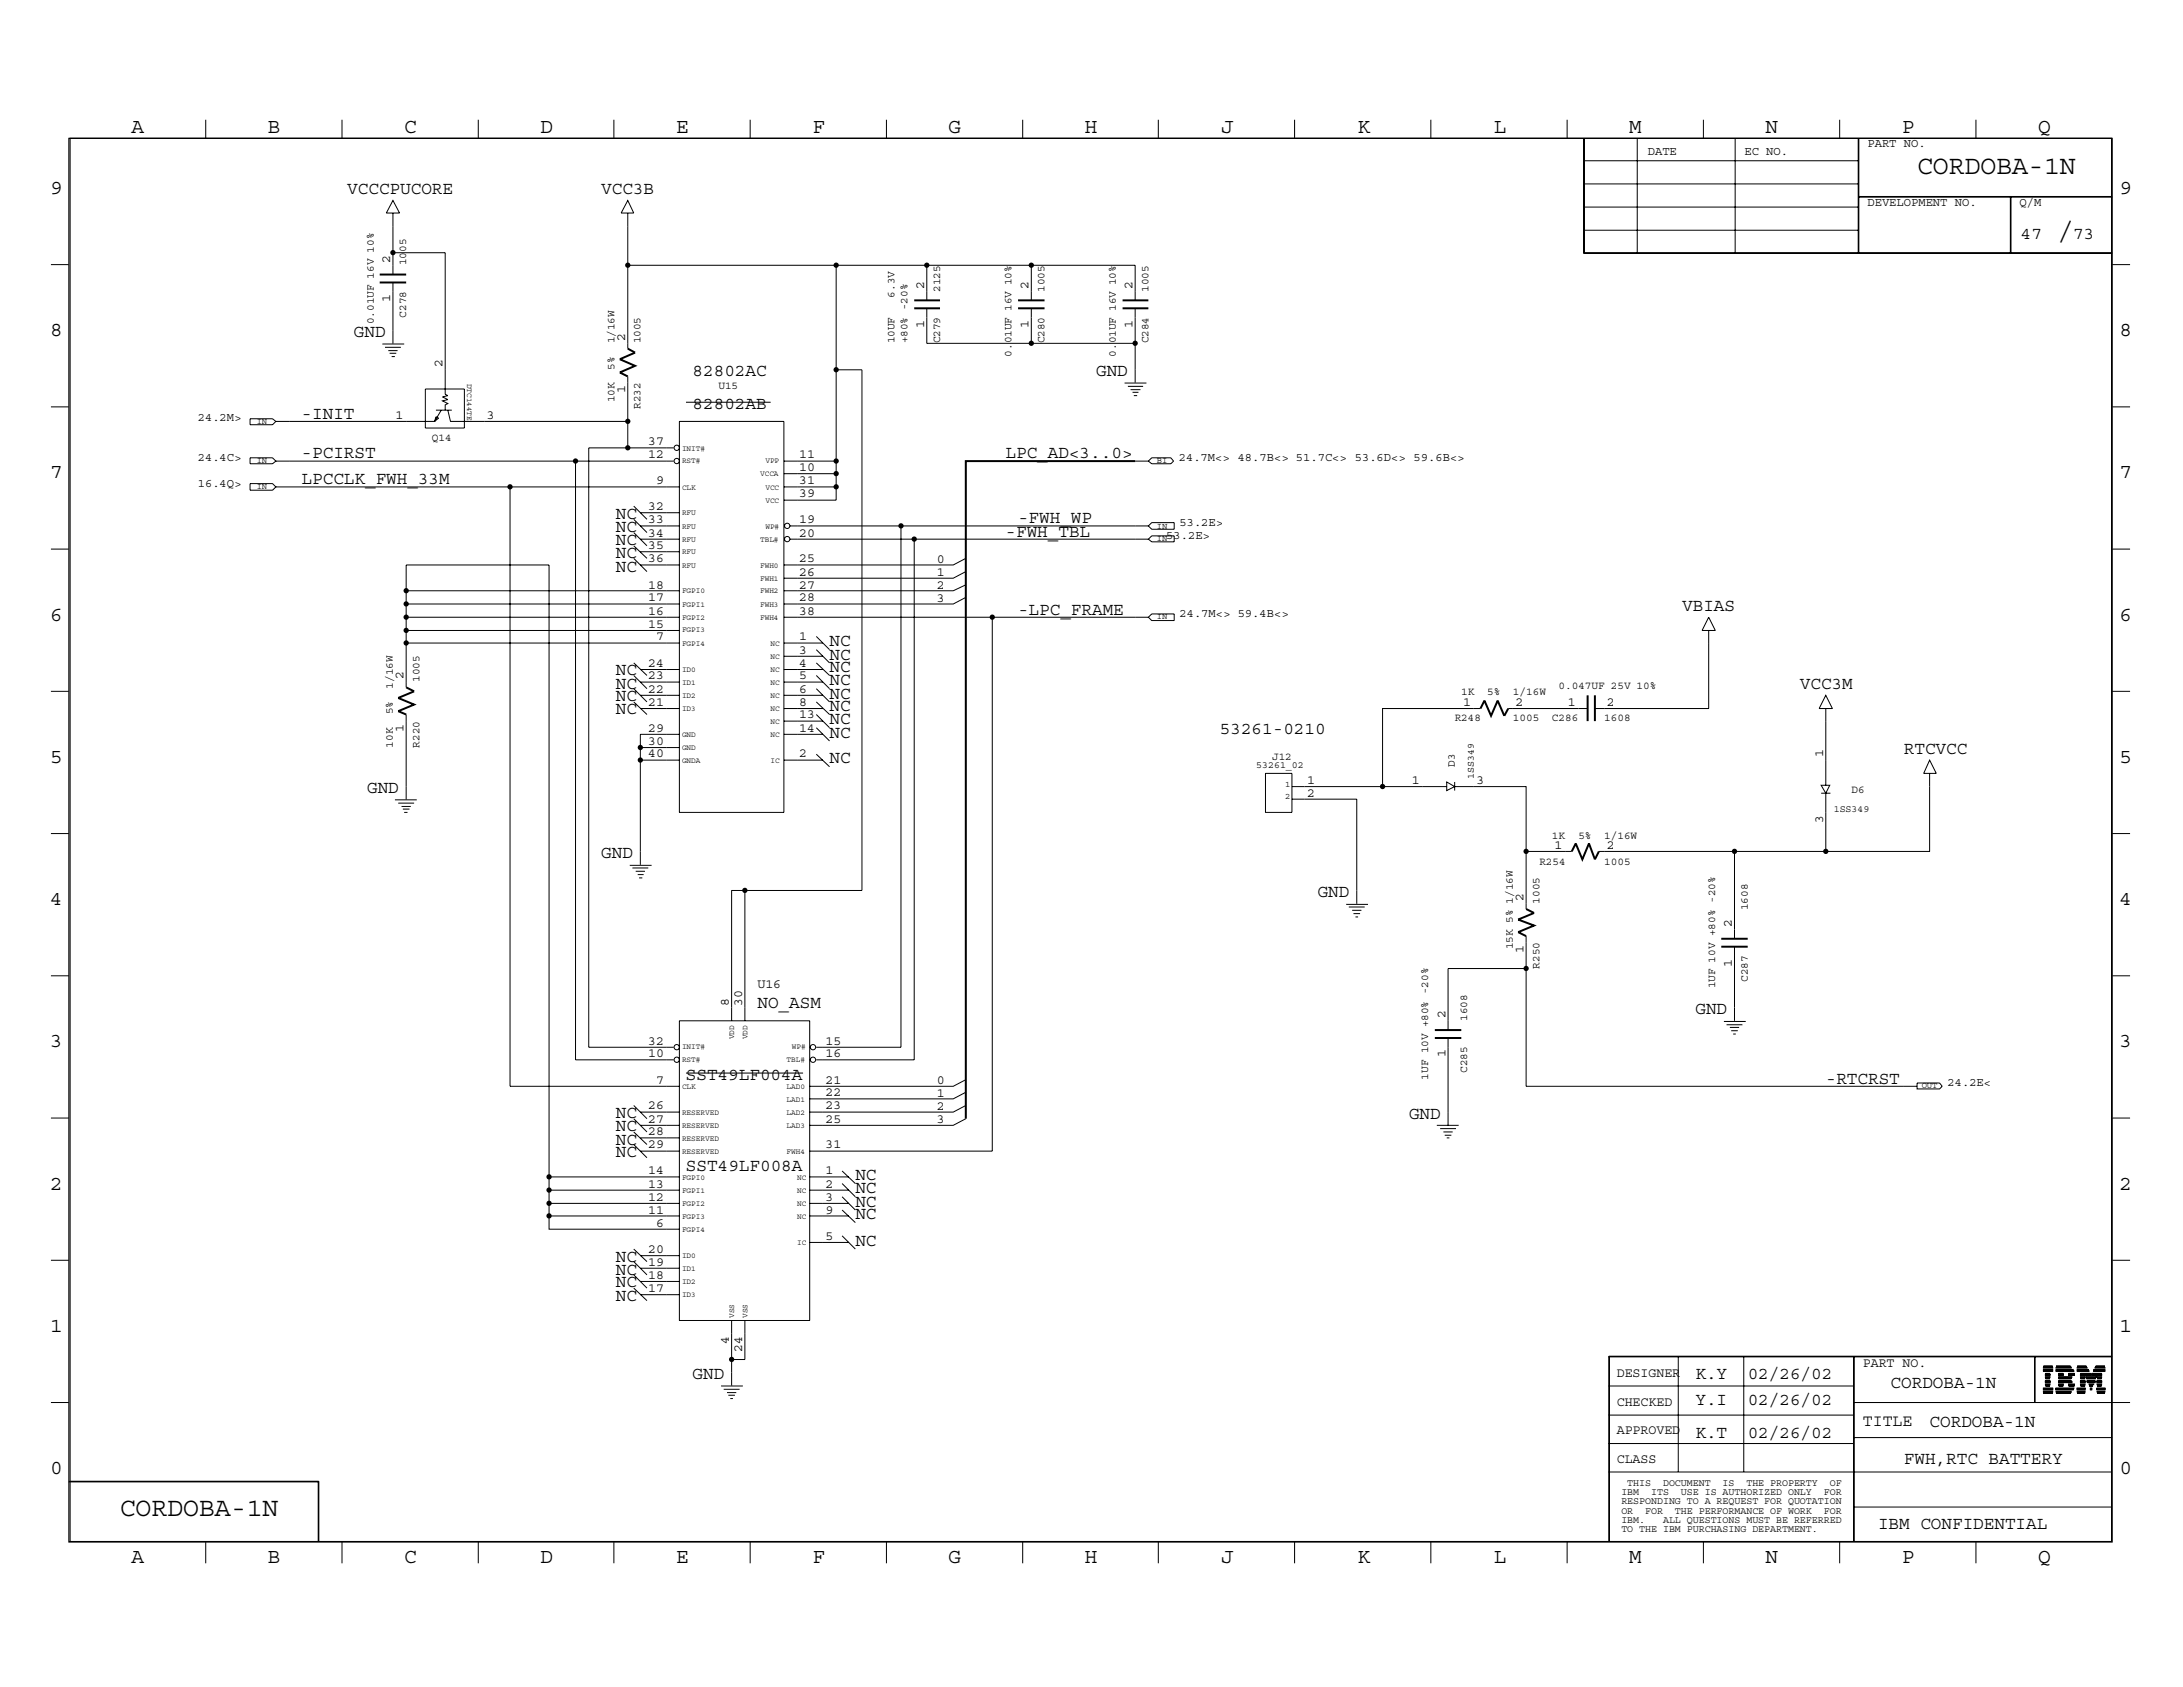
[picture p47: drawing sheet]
<svg xmlns="http://www.w3.org/2000/svg" width="279mm" height="216mm" viewBox="0 0 279 216" stroke-linecap="round" stroke-linejoin="round" font-family="sans-serif">
<defs><g id="words">
<g font-size="3.4">
<text x="245.4" y="22.3">CORDOBA-1N</text>
<text x="263.4" y="30.6">/</text>
<text x="15.3" y="194">CORDOBA-1N</text>
</g>
<g font-size="2.7">
<text x="16.8" y="17">A</text>
<text x="34.3" y="17">B</text>
<text x="51.7" y="17">C</text>
<text x="69.2" y="17">D</text>
<text x="86.5" y="17">E</text>
<text x="104" y="17">F</text>
<text x="121.4" y="17">G</text>
<text x="138.9" y="17">H</text>
<text x="156.3" y="17">J</text>
<text x="173.7" y="17">K</text>
<text x="191.2" y="17">L</text>
<text x="208.5" y="17">M</text>
<text x="226" y="17">N</text>
<text x="243.4" y="17">P</text>
<text x="260.9" y="17">Q</text>
<text x="6.4" y="24.8">9</text>
<text x="271.3" y="24.8">9</text>
<text x="6.4" y="43">8</text>
<text x="271.3" y="43">8</text>
<text x="6.4" y="61.2">7</text>
<text x="271.3" y="61.2">7</text>
<text x="6.4" y="79.4">6</text>
<text x="271.3" y="79.4">6</text>
<text x="6.4" y="97.6">5</text>
<text x="271.3" y="97.6">5</text>
<text x="6.4" y="115.8">4</text>
<text x="271.3" y="115.8">4</text>
<text x="6.4" y="134">3</text>
<text x="271.3" y="134">3</text>
<text x="6.4" y="152.2">2</text>
<text x="271.3" y="152.2">2</text>
<text x="6.4" y="170.4">1</text>
<text x="271.3" y="170.4">1</text>
<text x="6.4" y="188.6">0</text>
<text x="271.3" y="188.6">0</text>
<text x="16.8" y="200.1">A</text>
<text x="34.3" y="200.1">B</text>
<text x="51.7" y="200.1">C</text>
<text x="69.2" y="200.1">D</text>
<text x="86.5" y="200.1">E</text>
<text x="104" y="200.1">F</text>
<text x="121.4" y="200.1">G</text>
<text x="138.9" y="200.1">H</text>
<text x="156.3" y="200.1">J</text>
<text x="173.7" y="200.1">K</text>
<text x="191.2" y="200.1">L</text>
<text x="208.5" y="200.1">M</text>
<text x="226" y="200.1">N</text>
<text x="243.4" y="200.1">P</text>
<text x="260.9" y="200.1">Q</text>
</g>
<g font-size="2.3">
<text x="44.4" y="24.8">VCCCPUCORE</text>
<text x="77" y="24.8">VCC3B</text>
<text x="258.7" y="30.6">47</text>
<text x="265.3" y="30.6">73</text>
<text x="45.3" y="43.2">GND</text>
<text x="38.6" y="53.7">-INIT</text>
<text x="88.6" y="52.3">82802AB</text>
<text x="88.6" y="48.2">82802AC</text>
<text x="140.3" y="48.2">GND</text>
<text x="38.6" y="58.7">-PCIRST</text>
<text x="128.7" y="58.7">LPC_AD&lt;3..0&gt;</text>
<text x="38.6" y="62">LPCCLK_FWH_33M</text>
<text x="78.8" y="69.8">NC</text>
<text x="78.8" y="71.5">NC</text>
<text x="78.8" y="68.1">NC</text>
<text x="78.8" y="66.5">NC</text>
<text x="128.7" y="68.7">-FWH_TBL</text>
<text x="130.3" y="67">-FWH_WP</text>
<text x="78.8" y="73.2">NC</text>
<text x="106.2" y="82.7">NC</text>
<text x="130.3" y="78.7">-LPC_FRAME</text>
<text x="215.3" y="78.1">VBIAS</text>
<text x="78.8" y="88.1">NC</text>
<text x="78.8" y="89.7">NC</text>
<text x="78.8" y="86.4">NC</text>
<text x="106.2" y="89.4">NC</text>
<text x="106.2" y="87.7">NC</text>
<text x="106.2" y="86">NC</text>
<text x="106.2" y="84.4">NC</text>
<text x="230.4" y="88.1">VCC3M</text>
<text x="78.8" y="91.4">NC</text>
<text x="106.2" y="94.4">NC</text>
<text x="106.2" y="92.7">NC</text>
<text x="106.2" y="91">NC</text>
<text x="156.1" y="94">53261-0210</text>
<text x="47" y="101.5">GND</text>
<text x="106.2" y="97.7">NC</text>
<text x="243.7" y="96.5">RTCVCC</text>
<text x="77" y="109.8">GND</text>
<text x="168.7" y="114.8">GND</text>
<text x="96.9" y="128.9">NO_ASM</text>
<text x="217" y="129.8">GND</text>
<text x="78.8" y="143.1">NC</text>
<text x="87.8" y="138.2">SST49LF004A</text>
<text x="180.3" y="143.2">GND</text>
<text x="233.7" y="138.7">-RTCRST</text>
<text x="78.8" y="146.5">NC</text>
<text x="78.8" y="148.1">NC</text>
<text x="78.8" y="144.8">NC</text>
<text x="87.8" y="149.9">SST49LF008A</text>
<text x="109.5" y="154.4">NC</text>
<text x="109.5" y="152.7">NC</text>
<text x="109.5" y="151">NC</text>
<text x="78.8" y="161.5">NC</text>
<text x="109.5" y="159.4">NC</text>
<text x="109.5" y="156">NC</text>
<text x="78.8" y="166.5">NC</text>
<text x="78.8" y="164.8">NC</text>
<text x="78.8" y="163.2">NC</text>
<text x="88.6" y="176.5">GND</text>
<text x="217" y="176.5">K.Y</text>
<text x="217" y="179.8">Y.I</text>
<text x="223.7" y="176.5">02/26/02</text>
<text x="223.7" y="179.8">02/26/02</text>
<text x="242" y="177.6">CORDOBA-1N</text>
<text x="217" y="184">K.T</text>
<text x="223.7" y="184">02/26/02</text>
<text x="247" y="182.6">CORDOBA-1N</text>
<text x="243.7" y="187.4">FWH,RTC BATTERY</text>
<text x="240.4" y="195.7">IBM CONFIDENTIAL</text>
</g>
<text font-size="2.1" x="238.4" y="182.5">TITLE</text>
<g font-size="1.7">
<text x="50" y="33.6" transform="rotate(-90 50 33.6)">2</text>
<text x="50" y="38.7" transform="rotate(-90 50 38.7)">1</text>
<text x="118.3" y="42" transform="rotate(-90 118.3 42)">1</text>
<text x="118.3" y="37" transform="rotate(-90 118.3 37)">2</text>
<text x="131.7" y="42" transform="rotate(-90 131.7 42)">1</text>
<text x="131.7" y="37" transform="rotate(-90 131.7 37)">2</text>
<text x="144.9" y="42" transform="rotate(-90 144.9 42)">1</text>
<text x="144.9" y="37" transform="rotate(-90 144.9 37)">2</text>
<text x="56.6" y="47" transform="rotate(-90 56.6 47)">2</text>
<text x="80" y="43.6" transform="rotate(-90 80 43.6)">2</text>
<text x="50.6" y="53.7">1</text>
<text x="62.3" y="53.7">3</text>
<text x="80" y="50.3" transform="rotate(-90 80 50.3)">1</text>
<text x="83" y="57">37</text>
<text x="83" y="58.7">12</text>
<text x="102.3" y="58.7">11</text>
<text x="83" y="65.3">32</text>
<text x="84" y="62">9</text>
<text x="102.3" y="63.7">39</text>
<text x="102.3" y="62">31</text>
<text x="102.3" y="60.3">10</text>
<text x="83" y="70.3">35</text>
<text x="83" y="72">36</text>
<text x="83" y="67">33</text>
<text x="83" y="68.7">34</text>
<text x="102.3" y="72">25</text>
<text x="102.3" y="67">19</text>
<text x="102.3" y="68.7">20</text>
<text x="83" y="77">17</text>
<text x="83" y="75.4">18</text>
<text x="102.3" y="75.4">27</text>
<text x="102.3" y="77">28</text>
<text x="102.3" y="73.7">26</text>
<text x="119.9" y="72.1">0</text>
<text x="119.9" y="77">3</text>
<text x="119.9" y="75.4">2</text>
<text x="119.9" y="73.7">1</text>
<text x="83" y="80.3">15</text>
<text x="83" y="78.7">16</text>
<text x="84" y="82">7</text>
<text x="102.3" y="83.7">3</text>
<text x="102.3" y="82">1</text>
<text x="102.3" y="78.7">38</text>
<text x="51.6" y="87" transform="rotate(-90 51.6 87)">2</text>
<text x="83" y="87">23</text>
<text x="83" y="85.3">24</text>
<text x="83" y="88.6">22</text>
<text x="102.3" y="87">5</text>
<text x="102.3" y="88.6">6</text>
<text x="102.3" y="85.3">4</text>
<text x="51.6" y="93.6" transform="rotate(-90 51.6 93.6)">1</text>
<text x="83" y="93.6">29</text>
<text x="83" y="95.3">30</text>
<text x="83" y="90.3">21</text>
<text x="102.3" y="91.9">13</text>
<text x="102.3" y="93.6">14</text>
<text x="102.3" y="90.3">8</text>
<text x="187.3" y="90.3">1</text>
<text x="194" y="90.3">2</text>
<text x="200.7" y="90.3">1</text>
<text x="205.7" y="90.3">2</text>
<text x="83" y="96.9">40</text>
<text x="102.3" y="96.9">2</text>
<text x="167.3" y="100.3">1</text>
<text x="180.7" y="100.3">1</text>
<text x="189" y="100.3">3</text>
<text x="233.3" y="96.9" transform="rotate(-90 233.3 96.9)">1</text>
<text x="167.3" y="102">2</text>
<text x="233.3" y="105.3" transform="rotate(-90 233.3 105.3)">3</text>
<text x="199" y="108.6">1</text>
<text x="205.7" y="108.6">2</text>
<text x="195" y="115.3" transform="rotate(-90 195 115.3)">2</text>
<text x="221.7" y="118.6" transform="rotate(-90 221.7 118.6)">2</text>
<text x="195" y="122" transform="rotate(-90 195 122)">1</text>
<text x="221.7" y="123.7" transform="rotate(-90 221.7 123.7)">1</text>
<text x="93.3" y="128.7" transform="rotate(-90 93.3 128.7)">8</text>
<text x="95" y="128.7" transform="rotate(-90 95 128.7)">30</text>
<text x="96.9" y="126.5">U16</text>
<text x="185" y="130.3" transform="rotate(-90 185 130.3)">2</text>
<text x="83" y="135.3">10</text>
<text x="83" y="133.7">32</text>
<text x="105.7" y="133.7">15</text>
<text x="105.7" y="135.3">16</text>
<text x="185" y="135.3" transform="rotate(-90 185 135.3)">1</text>
<text x="83" y="143.7">27</text>
<text x="83" y="142">26</text>
<text x="84" y="138.7">7</text>
<text x="105.7" y="143.7">25</text>
<text x="105.7" y="142">23</text>
<text x="105.7" y="138.7">21</text>
<text x="105.7" y="140.3">22</text>
<text x="119.9" y="138.7">0</text>
<text x="119.9" y="140.4">1</text>
<text x="119.9" y="142.1">2</text>
<text x="119.9" y="143.8">3</text>
<text x="83" y="145.3">28</text>
<text x="83" y="147">29</text>
<text x="105.7" y="147">31</text>
<text x="83" y="152">13</text>
<text x="83" y="150.3">14</text>
<text x="83" y="155.4">11</text>
<text x="83" y="153.7">12</text>
<text x="105.7" y="155.4">9</text>
<text x="105.7" y="153.7">3</text>
<text x="105.7" y="152">2</text>
<text x="105.7" y="150.3">1</text>
<text x="83" y="162">19</text>
<text x="83" y="160.4">20</text>
<text x="84" y="157">6</text>
<text x="105.7" y="158.7">5</text>
<text x="83" y="165.4">17</text>
<text x="83" y="163.7">18</text>
<text x="93.3" y="172" transform="rotate(-90 93.3 172)">4</text>
<text x="95" y="173.1" transform="rotate(-90 95 173.1)">24</text>
<text x="206.9" y="176.2">DESIGNER</text>
<text x="206.9" y="179.9">CHECKED</text>
<text x="238.4" y="175">PART NO.</text>
<text x="206.9" y="183.6">APPROVED</text>
<text x="206.9" y="187.2">CLASS</text>
</g>
<g font-size="1.6">
<text x="210.9" y="19.8">DATE</text>
<text x="223.3" y="19.8">EC NO.</text>
<text x="239" y="18.8">PART NO.</text>
<text x="239" y="26.4">DEVELOPMENT NO.</text>
<text x="258.5" y="26.4">Q/M</text>
<text x="25.3" y="53.9">24.2M&gt;</text>
<text x="25.3" y="59">24.4C&gt;</text>
<text x="150.9" y="59">24.7M&lt;&gt; 48.7B&lt;&gt; 51.7C&lt;&gt; 53.6D&lt;&gt; 59.6B&lt;&gt;</text>
<text x="25.3" y="62.3">16.4Q&gt;</text>
<text x="149.3" y="69">53.2E&gt;</text>
<text x="151" y="67.3">53.2E&gt;</text>
<text x="151" y="79">24.7M&lt;&gt; 59.4B&lt;&gt;</text>
<text x="249.3" y="139">24.2E&lt;</text>
</g>
<g font-size="1.4">
<text x="52" y="34" transform="rotate(-90 52 34)">1005</text>
<text x="47.8" y="41.5" transform="rotate(-90 47.8 41.5)">0.01UF 16V 10%</text>
<text x="52" y="40.6" transform="rotate(-90 52 40.6)">C278</text>
<text x="114.5" y="38.1" transform="rotate(-90 114.5 38.1)">6.3V</text>
<text x="120.3" y="37.3" transform="rotate(-90 120.3 37.3)">2125</text>
<text x="133.7" y="37.3" transform="rotate(-90 133.7 37.3)">1005</text>
<text x="147" y="37.3" transform="rotate(-90 147 37.3)">1005</text>
<text x="78.7" y="47.3" transform="rotate(-90 78.7 47.3)">5%</text>
<text x="78.7" y="43.9" transform="rotate(-90 78.7 43.9)">1/16W</text>
<text x="82" y="43.9" transform="rotate(-90 82 43.9)">1005</text>
<text x="114.5" y="43.9" transform="rotate(-90 114.5 43.9)">10UF</text>
<text x="116.2" y="43.9" transform="rotate(-90 116.2 43.9)">+80% -20%</text>
<text x="120.3" y="43.9" transform="rotate(-90 120.3 43.9)">C279</text>
<text x="129.5" y="45.6" transform="rotate(-90 129.5 45.6)">0.01UF 16V 10%</text>
<text x="133.7" y="43.9" transform="rotate(-90 133.7 43.9)">C280</text>
<text x="142.8" y="45.6" transform="rotate(-90 142.8 45.6)">0.01UF 16V 10%</text>
<text x="147" y="43.9" transform="rotate(-90 147 43.9)">C284</text>
<text x="78.7" y="51.5" transform="rotate(-90 78.7 51.5)">10K</text>
<text x="82" y="52.3" transform="rotate(-90 82 52.3)">R232</text>
<text x="91.9" y="49.8">U15</text>
<text x="55.3" y="56.5">Q14</text>
<text x="50.3" y="88.1" transform="rotate(-90 50.3 88.1)">1/16W</text>
<text x="53.7" y="87.3" transform="rotate(-90 53.7 87.3)">1005</text>
<text x="187" y="89">1K</text>
<text x="190.3" y="89">5%</text>
<text x="193.6" y="89">1/16W</text>
<text x="199.5" y="88.1">0.047UF 25V 10%</text>
<text x="50.3" y="95.7" transform="rotate(-90 50.3 95.7)">10K</text>
<text x="50.3" y="91.4" transform="rotate(-90 50.3 91.4)">5%</text>
<text x="53.7" y="95.7" transform="rotate(-90 53.7 95.7)">R220</text>
<text x="186.2" y="92.3">R248</text>
<text x="193.6" y="92.3">1005</text>
<text x="198.6" y="92.3">C286</text>
<text x="205.3" y="92.3">1608</text>
<text x="162.8" y="97.3">J12</text>
<text x="186.2" y="98.1" transform="rotate(-90 186.2 98.1)">D3</text>
<text x="237" y="101.5">D6</text>
<text x="198.6" y="107.4">1K</text>
<text x="202" y="107.4">5%</text>
<text x="205.3" y="107.4">1/16W</text>
<text x="197" y="110.7">R254</text>
<text x="205.3" y="110.7">1005</text>
<text x="197" y="115.7" transform="rotate(-90 197 115.7)">1005</text>
<text x="223.7" y="116.5" transform="rotate(-90 223.7 116.5)">1608</text>
<text x="193.6" y="121.5" transform="rotate(-90 193.6 121.5)">15K 5% 1/16W</text>
<text x="197" y="124" transform="rotate(-90 197 124)">R250</text>
<text x="223.7" y="125.6" transform="rotate(-90 223.7 125.6)">C287</text>
<text x="187.8" y="130.6" transform="rotate(-90 187.8 130.6)">1608</text>
<text x="219.5" y="126.5" transform="rotate(-90 219.5 126.5)">1UF 10V +80% -20%</text>
<text x="187.8" y="137.3" transform="rotate(-90 187.8 137.3)">C285</text>
<text x="182.8" y="138.2" transform="rotate(-90 182.8 138.2)">1UF 10V +80% -20%</text>
</g>
<g font-size="1.3">
<text x="160.8" y="98.3">53261_02</text>
<text x="188.6" y="99.7" transform="rotate(-90 188.6 99.7)">1SS349</text>
<text x="234.7" y="104">1SS349</text>
<text x="207.5" y="191.3">IBM</text>
<text x="208.3" y="190.2">THIS</text>
<text x="211.3" y="191.3">ITS</text>
<text x="212.9" y="190.2">DOCUMENT</text>
<text x="215.1" y="191.3">USE IS AUTHORIZED ONLY</text>
<text x="220.5" y="190.2">IS</text>
<text x="223.5" y="190.2">THE PROPERTY</text>
<text x="233.4" y="191.3">FOR</text>
<text x="234.2" y="190.2">OF</text>
<text x="207.5" y="192.5">RESPONDING TO A REQUEST FOR QUOTATION</text>
<text x="207.5" y="193.7">OR</text>
<text x="207.5" y="194.9">IBM.</text>
<text x="207.5" y="196.1">TO THE IBM PURCHASING DEPARTMENT.</text>
<text x="210.6" y="193.7">FOR</text>
<text x="212.9" y="194.9">ALL QUESTIONS MUST BE REFERRED</text>
<text x="214.4" y="193.7">THE PERFORMANCE OF WORK</text>
<text x="233.4" y="193.7">FOR</text>
</g>
<g font-size="1.1">
<text x="32.9" y="54.3">IN</text>
<text x="32.9" y="59.3">IN</text>
<text x="148.1" y="59.3">BI</text>
<text x="32.9" y="62.6">IN</text>
<text x="148.1" y="69.3">IN</text>
<text x="148.1" y="67.6">IN</text>
<text x="148.1" y="79.2">IN</text>
<text x="164.5" y="100.7">1</text>
<text x="164.5" y="102.3">2</text>
<text x="246" y="139.3">OUT</text>
</g>
<g font-size="1">
<text x="59.8" y="49.1" transform="rotate(90 59.8 49.1)">DTC144TE</text>
<text x="87.3" y="59.3">RST#</text>
<text x="87.3" y="57.7">INIT#</text>
<text x="98" y="59.3">VPP</text>
<text x="87.3" y="66">RFU</text>
<text x="87.3" y="62.7">CLK</text>
<text x="97.3" y="61">VCCA</text>
<text x="98" y="64.3">VCC</text>
<text x="98" y="62.7">VCC</text>
<text x="87.3" y="71">RFU</text>
<text x="87.3" y="69.3">RFU</text>
<text x="87.3" y="67.6">RFU</text>
<text x="97.3" y="69.3">TBL#</text>
<text x="98" y="67.6">WP#</text>
<text x="87.3" y="77.6">FGPI1</text>
<text x="87.3" y="75.9">FGPI0</text>
<text x="87.3" y="72.6">RFU</text>
<text x="97.3" y="77.6">FWH3</text>
<text x="97.3" y="75.9">FWH2</text>
<text x="97.3" y="74.3">FWH1</text>
<text x="97.3" y="72.6">FWH0</text>
<text x="87.3" y="82.6">FGPI4</text>
<text x="87.3" y="80.9">FGPI3</text>
<text x="87.3" y="79.3">FGPI2</text>
<text x="97.3" y="79.3">FWH4</text>
<text x="98.6" y="82.6">NC</text>
<text x="87.3" y="89.3">ID2</text>
<text x="87.3" y="87.6">ID1</text>
<text x="87.3" y="86">ID0</text>
<text x="98.6" y="89.3">NC</text>
<text x="98.6" y="87.6">NC</text>
<text x="98.6" y="86">NC</text>
<text x="98.6" y="84.3">NC</text>
<text x="87.3" y="94.3">GND</text>
<text x="87.3" y="91">ID3</text>
<text x="98.6" y="94.3">NC</text>
<text x="98.6" y="92.6">NC</text>
<text x="98.6" y="91">NC</text>
<text x="87.3" y="97.6">GNDA</text>
<text x="87.3" y="96">GND</text>
<text x="98.6" y="97.6">IC</text>
<text x="87.3" y="136">RST#</text>
<text x="87.3" y="134.3">INIT#</text>
<text x="94" y="133" transform="rotate(-90 94 133)">VDD</text>
<text x="95.7" y="133" transform="rotate(-90 95.7 133)">VDD</text>
<text x="100.7" y="136">TBL#</text>
<text x="101.3" y="134.3">WP#</text>
<text x="87.3" y="142.7">RESERVED</text>
<text x="87.3" y="139.4">CLK</text>
<text x="100.7" y="142.7">LAD2</text>
<text x="100.7" y="141">LAD1</text>
<text x="100.7" y="139.4">LAD0</text>
<text x="87.3" y="147.7">RESERVED</text>
<text x="87.3" y="146">RESERVED</text>
<text x="87.3" y="144.4">RESERVED</text>
<text x="100.7" y="147.7">FWH4</text>
<text x="100.7" y="144.4">LAD3</text>
<text x="87.3" y="156">FGPI3</text>
<text x="87.3" y="154.3">FGPI2</text>
<text x="87.3" y="152.7">FGPI1</text>
<text x="87.3" y="151">FGPI0</text>
<text x="102" y="156">NC</text>
<text x="102" y="154.3">NC</text>
<text x="102" y="152.7">NC</text>
<text x="102" y="151">NC</text>
<text x="87.3" y="161">ID0</text>
<text x="87.3" y="157.6">FGPI4</text>
<text x="102" y="159.3">IC</text>
<text x="87.3" y="166">ID3</text>
<text x="87.3" y="164.3">ID2</text>
<text x="87.3" y="162.6">ID1</text>
<text x="94" y="168.7" transform="rotate(-90 94 168.7)">VSS</text>
<text x="95.7" y="168.7" transform="rotate(-90 95.7 168.7)">VSS</text>
</g>
</g></defs>
<g fill="none" stroke="#000" stroke-width=".13">
<path d="M8.8 17.7h261.5v179.7h-261.5zM9 17.7h261.3v179.6h-261.3zM26.3 15.3v2.4M43.8 15.3v2.4M61.2 15.3v2.4M78.6 15.3v2.4M96 15.3v2.4M113.5 15.3v2.4M130.9 15.3v2.4M148.3 15.3v2.4M165.7 15.3v2.4M183.1 15.3v2.4"/>
<path d="M200.6 15.3v2.4M202.7 17.7v14.7h67.6M202.8 17.7v14.7M209.5 17.7v14.7M218 15.3v2.4M222.1 17.7v14.7M235.5 15.3v2.4M237.8 17.7v14.7M237.9 17.7v14.7M252.9 15.3v2.4M6.5 33.9h2.3M50.3 35.1v-2.8h6.7v18.2l.3 .1-.7 .2 .7 .3-.7 .2 .7 .3-.3 .2v.7"/>
<path d="M50.3 25.7l.8 1.6h-1.7zM50.3 27.3v5M50.3 36.2v7.7M80.3 25.7l.8 1.6h-1.6zM80.3 27.3v17.3M80.3 34h65v4.4M107 34v13.3M118.6 34v4.4M118.6 39.5v4.4h26.7M132 34v4.4M132 39.5v4.4M145.3 39.5v9.4"/>
<path d="M202.7 32.3h67.6M202.7 26.5h35.1M202.7 23.5h35.1M202.7 20.6h35.1M202.8 29.5h35M237.8 25.2h32.5M237.8 25.1h32.5M257.3 25.2v7.2M257.4 25.2v7.2M270.3 33.9h2.3M6.5 52.1h2.3M32 53.6h2.9l.4 .3-.4 .5h-2.9z"/>
<path d="M32 58.6h2.9l.4 .4-.4 .4h-2.9zM35.3 59h50.9M35.3 53.9h20.3M48.9 44h2.8M49.3 44.4h2M49.7 44.9h1.2M49.9 45.2h.8M50.1 45.6h.4M54.4 49.8h5v5h-5zM55.8 53.3l.3 .2-.5 .4zM55.8 52.5h2M56.5 52.5l-.9 1.4"/>
<path d="M57.3 52.5l.4 1.4h22.6M73.7 59v76.6h12.5M80.3 48.2v9.1M86.2 57.3h-10.8v76.7h10.8M87 53.9h13.3v50.1h-13.3zM87.8 51.5h10.8M107 59v1.6h-6.7M107 47.3v11.7h-6.7M107 47.3h3.3v66.7h-15v16.6M143.9 49h2.8M144.4 49.4h1.9M144.7 49.9h1.3"/>
<path d="M144.9 50.2h.8M145.1 50.6h.4M145.3 59h1.7M147.4 58.6h2.5l.3 .4-.3 .4h-2.5l-.4-.4zM270.3 52.1h2.3M6.5 70.3h2.3M32 61.9h2.9l.4 .4-.4 .4h-2.9zM35.3 62.3h51.7M52 79h35M52 77.3h35M52 75.6h35M65.3 62.3v76.7h21.7"/>
<path d="M81.1 68.2l1.7 1.6M81.1 69.8l1.7 1.7M81.1 71.5l1.7 1.7M81.1 66.5l1.7 1.7M81.1 64.8l1.7 1.7M82 72.3h5M82 69h5M82 67.3h5M82 70.6h5M82 65.6h5M100.3 79h46.7M101.1 69h45.9"/>
<path d="M101.1 67.3h45.9M107 60.6v1.7h-6.7M107 62.3v1.7h-6.7M115.3 67.3v66.7h-10.8M117 69v66.6h-12.5M123.6 71.5l-1.6 .8h-21.7M123.6 76.5l-1.6 .8h-21.7M123.6 74.8l-1.6 .8h-21.7M123.6 73.2l-1.6 .8h-21.7M127 79v68.3h-23.4M147.4 78.6h2.9v.8h-2.9l-.4-.4zM147.4 68.6h2.9v.7h-2.9l-.4-.3z"/>
<path d="M147.4 66.9h2.9v.8h-2.9l-.4-.4zM218.7 79l.8 1.7h-1.7zM270.3 70.3h2.3M6.5 88.5h2.3M52 88v-15.7h18.3v78.3h16.7M52 82.3h35M52 80.7h35M52 91.4v10.9M81.1 86.4l1.7 1.7M81.1 89.8l1.7 1.6M81.1 88.1l1.7 1.7M81.1 84.8l1.7 1.6"/>
<path d="M82 97.3h5M82 90.7h5M82 89h5M82 87.3h5M82 85.7h5M82 95.7h5M87 94h-5v16.7M100.3 97.3h5M100.3 94h5M100.3 92.3h5M100.3 90.7h5M100.3 89h5"/>
<path d="M100.3 87.3h5M100.3 85.7h5M100.3 84h5M100.3 82.3h5M104.5 81.4l1.7 1.7M104.5 91.4l1.7 1.7M104.5 88.1l1.7 1.7M104.5 96.5l1.7 1.6M104.5 93.1l1.7 1.7M104.5 89.8l1.7 1.6M104.5 86.4l1.7 1.7M104.5 84.8l1.7 1.6"/>
<path d="M104.5 83.1l1.7 1.7M162 99h3.4v5h-3.4zM189.5 90.7h-12.5v10M193 90.7h10.2M218.7 80.7v10h-14.6M233.7 89l.8 1.7h-1.7zM233.7 90.7v9.8M247 97.3l.8 1.7h-1.6zM247 99v10h-42.4M270.3 88.5h2.3M6.5 106.7h2.3M50.5 102.4h2.8"/>
<path d="M51 102.8h2M51.4 103.2h1.2M51.6 103.5h.8M51.7 104h.5M80.6 110.7h2.8M80.9 111.1h2.1M81.4 111.5h1.1M81.6 111.9h.8M81.8 112.4h.4M95.3 114h-1.7v16.6M165.4 102.3h8.3v13.4M165.4 100.7h19.8"/>
<path d="M172.3 115.7h2.8M172.6 116.1h2.1M173.1 116.5h1.1M173.2 116.9h.9M173.5 117.3h.3M186.2 100.7l-1-.6v1.1l1-.5h9.1v15.6M186.2 100.1v1.1M195.3 119.8v19.2h50.1M195.3 109h5.9M222 109v11.1M233.1 101.5h1.2M233.7 101.5l.5-1h-1.1l.6 1v7.5"/>
<path d="M270.3 106.7h2.3M6.5 124.9h2.3M87 130.6h16.6v38.4h-16.6zM87.8 137.3h15M123.6 138.2l-1.6 .8h-18.4M123.6 139.8l-1.6 .8h-18.4M185.3 132.8v11.2M195.3 124h-10v7.8M220.6 130.7h2.8M221 131.1h2M221.4 131.5h1.2M221.6 131.9h.8"/>
<path d="M221.8 132.3h.4M222 121.2v9.4M245.4 138.6h2.8l.4 .4-.4 .4h-2.8zM270.3 124.9h2.3M6.5 143.1h2.3M70.3 154v3.3h16.7M70.3 155.6h16.7M70.3 154h16.7M70.3 152.3h16.7M70.3 150.6v3.4M81.1 141.5l1.7 1.7M81.1 159.9l1.7 1.6"/>
<path d="M81.1 144.9l1.7 1.6M81.1 146.5l1.7 1.7M81.1 143.2l1.7 1.7M82 144h5M82 145.6h5M82 147.3h5M82 142.3h5M103.6 159h5M103.6 155.6h5M103.6 154h5M103.6 152.3h5M103.6 150.6h5"/>
<path d="M107.8 158.2l1.7 1.7M107.8 153.2l1.7 1.7M107.8 151.5l1.7 1.7M107.8 149.9l1.7 1.6M107.8 154.9l1.7 1.6M123.6 141.5l-1.6 .8h-18.4M123.6 143.2l-1.6 .8h-18.4M183.9 144h2.8M184.3 144.4h2.1M184.7 144.9h1.2M184.9 145.3h.9M185.2 145.6h.3"/>
<path d="M270.3 143.1h2.3M6.5 179.5h2.3M6.5 161.3h2.3M81.1 164.8l1.7 1.7M81.1 163.2l1.7 1.6M81.1 161.5l1.7 1.7M82 165.7h5M82 164h5M82 162.3h5M82 160.7h5M92.3 177.4h2.8M92.6 177.8h2.1"/>
<path d="M93 178.2h1.2M93.2 178.6h.9M93.5 179h.3M93.6 169v5M95.3 169v5h-1.7v3.3M205.9 177.4h31.3M205.9 173.7h64.4M206 173.6v23.7M214.8 173.6v14.8M223.2 173.6v14.8M237.2 173.6v23.7M237.2 179.5h35.4"/>
<path d="M237.3 173.6v23.7M260.4 173.6v5.9M261.5 178.1h1.2h-1.2zM261.5 177.8h1.2v.1h-1.2zM261.5 177.7h1.2v.1h-1.2zM261.5 177.6h1.2v.1h-1.2zM261.5 175.4h1.2v.1h-1.2zM261.5 175.3h1.2h-1.2zM261.5 175h1.2v.1h-1.2zM261.5 178.3h1.2h-1.2M261.5 178.2h1.2h-1.2M261.5 175.4h1.2h-1.2"/>
<path d="M261.5 174.9h1.2h-1.2M261.5 174.8h1.2h-1.2M261.8 177.1h.6v.1h-.6zM261.8 176.9h.6v.1h-.6zM261.8 176.8h.6v.1h-.6zM261.8 176.7h.6v.1h-.6zM261.8 176.2h.6v.1h-.6zM261.8 175.9h.6v.1h-.6zM261.8 175.9h.6h-.6zM261.8 177.4h.6h-.6M261.8 177.3h.6h-.6M261.8 176.4h.6h-.6"/>
<path d="M261.8 175.8h.6h-.6M263.1 178.1h2h-2zM263.1 175h2v.1h-2zM263.1 177.8h2.2v.1h-2.2zM263.1 177.7h2.2v.1h-2.2zM263.1 177.6h2.3v.1h-2.3zM263.1 175.4h2.3v.1h-2.3zM263.1 175.3h2.2h-2.2zM263.1 178.3h1.9h-1.9M263.1 178.2h2h-2M263.1 174.9h2h-2M263.1 174.8h1.9h-1.9"/>
<path d="M263.1 175.4h2.2h-2.2M263.5 176.9h1.7v.1h-1.7zM263.5 176.8h1.7v.1h-1.7zM263.5 176.7h1.6v.1h-1.6zM263.5 176.2h1.7v.1h-1.7zM263.5 177.1h.6v.1h-.6zM263.5 175.9h.6v.1h-.6zM263.5 175.9h.6h-.6zM263.5 176.4h1.6h-1.6M263.5 176.4h1.7h-1.7M263.5 177.4h.6h-.6M263.5 177.3h.6h-.6"/>
<path d="M263.5 175.8h.6h-.6M264.8 177.1h.7v.1h-.7zM264.8 175.9h.7v.1h-.7zM264.8 175.9h.7h-.7zM264.8 177.4h.7h-.7M264.8 177.3h.7h-.7M264.8 175.8h.7h-.7M265.9 178.1h1h-1zM265.9 177.8h1v.1h-1zM265.9 177.7h1v.1h-1zM265.9 177.6h1v.1h-1zM265.9 175.4h1.5v.1h-1.5z"/>
<path d="M265.9 175.3h1.4h-1.4zM265.9 175h1.2v.1h-1.2zM265.9 178.3h1h-1M265.9 178.2h1h-1M265.9 175.4h1.4h-1.4M265.9 174.9h1.1h-1.1M265.9 174.8h1.1h-1.1M266.3 177.1h.6v.1h-.6zM266.3 176.9h.6v.1h-.6zM266.3 176.8h.6v.1h-.6zM266.3 176.7h.6v.1h-.6zM266.3 176.2h.6v.1h-.6z"/>
<path d="M266.3 175.9h1.2v.1h-1.2zM266.3 175.9h1.2h-1.2zM266.3 177.4h.6h-.6M266.3 177.3h.6h-.6M266.3 176.4h.6h-.6M266.3 175.8h1.2h-1.2M267 176.2h1.3v.1h-1.3zM267 176.4h1.2h-1.2M267.1 176.8h1v.1h-1zM267.1 176.7h1v.1h-1zM267.2 176.9h.9v.1h-.9zM267.4 177.1h.6v.1h-.6z"/>
<path d="M267.4 177.4h.5h-.5M267.4 177.3h.5h-.5M267.5 177.8h.2v.1h-.2zM267.5 177.7h.2v.1h-.2zM267.5 177.6h.2v.1h-.2zM267.7 175.9h1.3v.1h-1.3zM267.7 175.9h1.3h-1.3zM267.7 175.8h1.3h-1.3M268 175.4h1.4v.1h-1.4zM268 175.3h1.4h-1.4zM268 175.4h1.4h-1.4M268.1 175h1.3v.1h-1.3z"/>
<path d="M268.1 174.9h1.3h-1.3M268.2 174.8h1.2h-1.2M268.4 178.1h1h-1zM268.4 177.8h1v.1h-1zM268.4 177.7h1v.1h-1zM268.4 177.6h1v.1h-1zM268.4 177.1h.6v.1h-.6zM268.4 176.9h.6v.1h-.6zM268.4 176.8h.6v.1h-.6zM268.4 176.7h.6v.1h-.6zM268.4 176.2h.6v.1h-.6zM268.4 178.3h1h-1"/>
<path d="M268.4 178.2h1h-1M268.4 177.4h.6h-.6M268.4 177.3h.6h-.6M268.4 176.4h.6h-.6M270.3 173.6h-64.4v23.7M270.3 161.3h2.3M8.8 189.6h32v7.7M8.8 189.7h32M26.3 197.3v2.8M40.7 189.6v7.7M43.8 197.3v2.8M61.2 197.3v2.8"/>
<path d="M78.6 197.3v2.8M96 197.3v2.8M113.5 197.3v2.8M130.9 197.3v2.8M148.3 197.3v2.8M165.7 197.3v2.8M183.1 197.3v2.8M200.6 197.3v2.8M205.9 188.4h64.4M205.9 184.7h31.3M205.9 181.1h31.3M218 197.3v2.8"/>
<path d="M235.5 197.3v2.8M237.2 192.9h33.1M237.2 184h33.1M252.9 197.3v2.8"/>
<circle cx="86.6" cy="57.3" r=".34"/>
<circle cx="86.6" cy="59" r=".34"/>
<circle cx="100.8" cy="69" r=".34"/>
<circle cx="100.8" cy="67.3" r=".34"/>
<circle cx="86.6" cy="135.6" r=".34"/>
<circle cx="86.6" cy="134" r=".34"/>
<circle cx="104.1" cy="135.6" r=".34"/>
<circle cx="104.1" cy="134" r=".34"/>
</g>
<g fill="none" stroke="#000" stroke-width=".25">
<path d="M48.6 36.2h3.4M48.6 35.1h3.4M117 39.5h3.3M117 38.4h3.3M130.3 39.5h3.4M130.3 38.4h3.4M143.7 39.5h3.3M143.7 38.4h3.3M80.3 44.6l1 .5-2 .9 2 .8-2 .9 1 .5M145.3 59h-21.7v84.2M52 88l1 .5-2 .8 2 .9-2 .8 1 .4M189.5 90.7l.5-1 .8 1.9 .9-1.9 .8 1.9 .5-.9"/>
<path d="M203.2 89v3.3M204.1 89v3.3M195.3 116.3l1 .5-2 .9 2 .7-2 .9 1 .5M201.2 109l.5-1.1 .8 2.1 .9-2.1 .7 2.1 .5-1M183.6 132.8h3.4M183.6 131.8h3.4M220.3 121.2h3.4M220.3 120.1h3.4"/>
</g>
<g fill="#000">
<circle cx="50.3" cy="32.3" r=".34"/>
<circle cx="80.3" cy="33.9" r=".34"/>
<circle cx="107" cy="33.9" r=".34"/>
<circle cx="118.6" cy="33.9" r=".34"/>
<circle cx="132" cy="33.9" r=".34"/>
<circle cx="73.7" cy="59" r=".34"/>
<circle cx="80.3" cy="53.9" r=".34"/>
<circle cx="80.3" cy="57.3" r=".34"/>
<circle cx="107" cy="47.3" r=".34"/>
<circle cx="107" cy="59" r=".34"/>
<circle cx="132" cy="43.9" r=".34"/>
<circle cx="145.3" cy="43.9" r=".34"/>
<circle cx="52" cy="79" r=".34"/>
<circle cx="52" cy="75.6" r=".34"/>
<circle cx="52" cy="77.3" r=".34"/>
<circle cx="65.3" cy="62.3" r=".34"/>
<circle cx="107" cy="60.6" r=".34"/>
<circle cx="107" cy="62.3" r=".34"/>
<circle cx="115.3" cy="67.3" r=".34"/>
<circle cx="117" cy="69" r=".34"/>
<circle cx="127" cy="79" r=".34"/>
<circle cx="52" cy="82.3" r=".34"/>
<circle cx="52" cy="80.7" r=".34"/>
<circle cx="82" cy="97.3" r=".34"/>
<circle cx="82" cy="95.7" r=".34"/>
<circle cx="95.3" cy="114" r=".34"/>
<circle cx="177" cy="100.7" r=".34"/>
<circle cx="195.3" cy="109" r=".34"/>
<circle cx="222" cy="109" r=".34"/>
<circle cx="233.7" cy="109" r=".34"/>
<circle cx="195.3" cy="123.9" r=".34"/>
<circle cx="70.3" cy="150.6" r=".34"/>
<circle cx="70.3" cy="152.3" r=".34"/>
<circle cx="70.3" cy="155.6" r=".34"/>
<circle cx="70.3" cy="154" r=".34"/>
<circle cx="93.6" cy="174" r=".34"/>
</g>
<use href="#words"/>
</svg>
